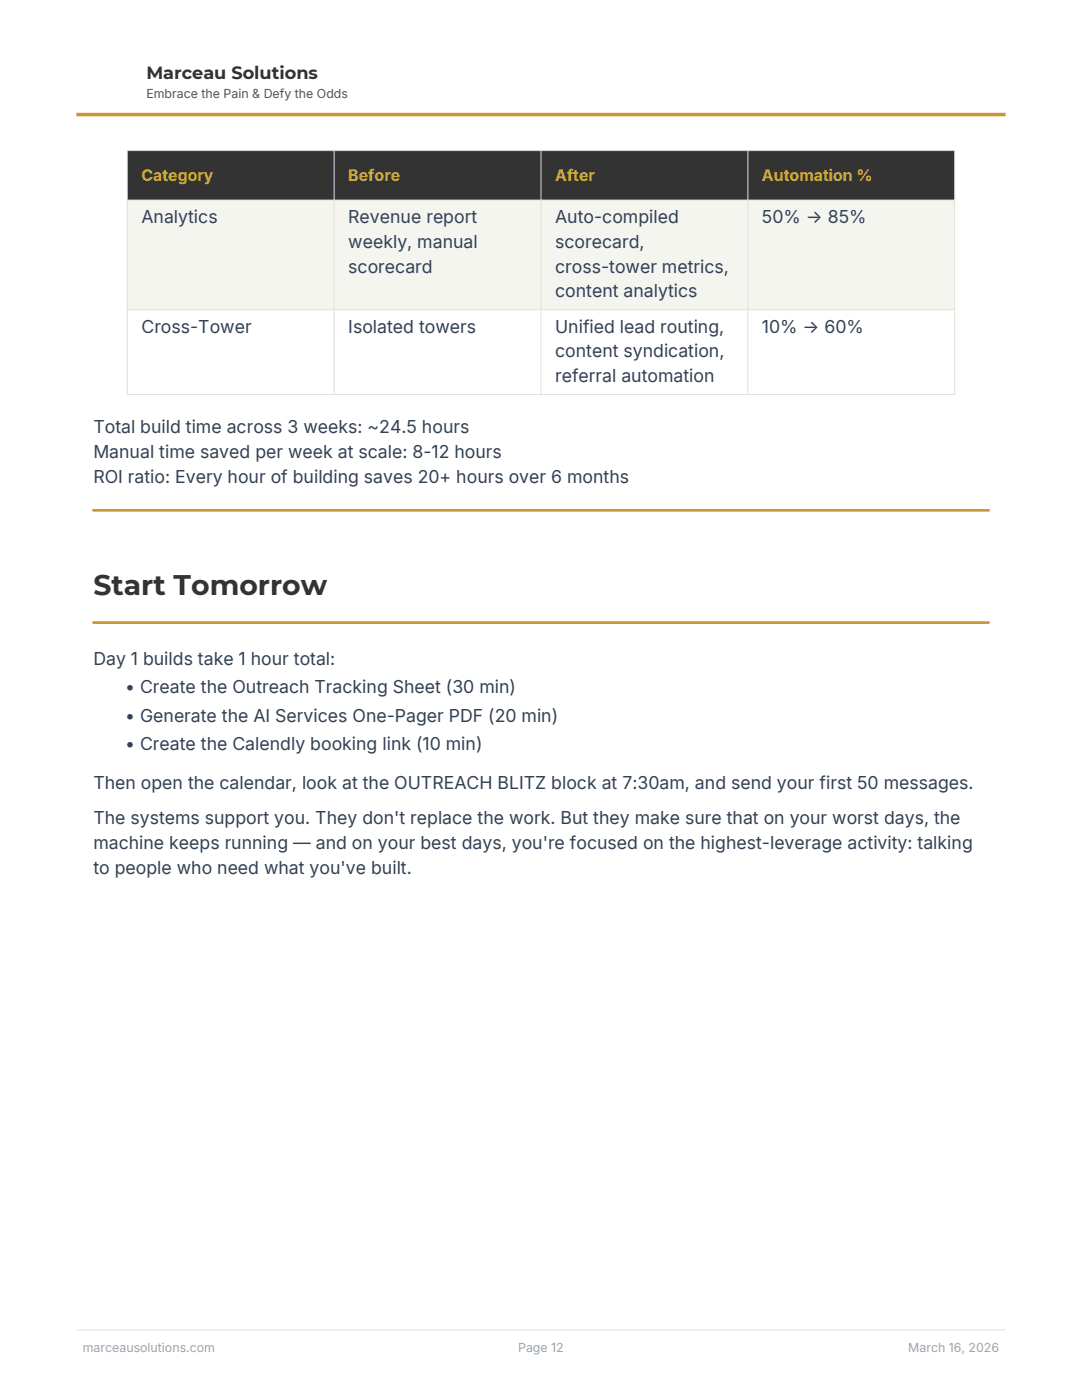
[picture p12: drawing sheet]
<svg xmlns="http://www.w3.org/2000/svg" width="216mm" height="279mm" viewBox="0 0 216 279" stroke-linecap="round" stroke-linejoin="round" font-family="sans-serif">
<defs><g id="words">
<text font-size="5.6" fill="#333" x="18.6" y="118.8">Start Tomorrow</text>
<text font-size="3.5" fill="#333" x="29.2" y="15.7">Marceau Solutions</text>
<g font-size="3.5" fill="#334155">
<text x="28.2" y="44.5">Analytics</text>
<text x="69.5" y="44.5">Revenue report</text>
<text x="110.8" y="44.5">Auto-compiled</text>
<text x="152" y="44.5">50% → 85%</text>
<text x="69.5" y="49.5">weekly, manual</text>
<text x="110.8" y="49.5">scorecard,</text>
<text x="69.5" y="54.4">scorecard</text>
<text x="110.8" y="54.4">cross-tower metrics,</text>
<text x="110.8" y="59.3">content analytics</text>
<text x="28.2" y="66.4">Cross-Tower</text>
<text x="69.5" y="66.4">Isolated towers</text>
<text x="110.8" y="66.4">Unified lead routing,</text>
<text x="110.8" y="71.3">content syndication,</text>
<text x="152" y="66.4">10% → 60%</text>
<text x="110.8" y="76.3">referral automation</text>
<text x="18.6" y="86.5">Total build time across 3 weeks: ~24.5 hours</text>
<text x="18.6" y="91.4">Manual time saved per week at scale: 8-12 hours</text>
<text x="18.6" y="96.4">ROI ratio: Every hour of building saves 20+ hours over 6 months</text>
<text x="18.6" y="132.7">Day 1 builds take 1 hour total:</text>
<text x="25" y="138.4">• Create the Outreach Tracking Sheet (30 min)</text>
<text x="25" y="144">• Generate the AI Services One-Pager PDF (20 min)</text>
<text x="25" y="149.6">• Create the Calendly booking link (10 min)</text>
<text x="18.6" y="157.4">Then open the calendar, look at the OUTREACH BLITZ block at 7:30am, and send your first 50 messages.</text>
<text x="18.6" y="164.5">The systems support you. They don't replace the work. But they make sure that on your worst days, the</text>
<text x="18.6" y="169.4">machine keeps running — and on your best days, you're focused on the highest-leverage activity: talking</text>
<text x="18.6" y="174.3">to people who need what you've built.</text>
</g>
<g font-size="3.2" fill="#d4af37">
<text x="28.2" y="36.1">Category</text>
<text x="69.5" y="36.1">Before</text>
<text x="110.8" y="36.1">After</text>
<text x="152" y="36.1">Automation %</text>
</g>
<text font-size="2.5" fill="#555" x="29.2" y="19.6">Embrace the Pain &amp; Defy the Odds</text>
<g font-size="2.5" fill="#94a3b8">
<text x="16.5" y="269.7">marceausolutions.com</text>
<text x="103.4" y="269.7">Page 12</text>
<text x="181.2" y="269.7">March 16, 2026</text>
</g>
</g></defs>
<path d="M15.2 22.9h185.5" fill="none" stroke="#c9963c" stroke-width=".71" stroke-linecap="butt"/>
<path d="M15.2 265.4h185.5" fill="none" stroke="#e2e0d8" stroke-width=".2"/>
<path d="M25.4 30.1h165.1v9.8h-165.1z" fill-rule="evenodd" fill="#333"/>
<path d="M25.4 39.9h165.1v21.9h-165.1z" fill-rule="evenodd" fill="#f5f5f0"/>
<path d="M25.4 61.8h165.1v16.9h-165.1z" fill-rule="evenodd" fill="#fff"/>
<path d="M25.4 30.1h165.1v48.6h-165.1zM25.4 39.9h165.1M66.7 30.1v48.6M107.9 30.1v48.6M149.2 30.1v48.6M25.4 61.8h165.1" fill="none" stroke="#e2e0d8" stroke-width=".2"/>
<path d="M18.6 101.8h178.7M18.6 124.2h178.7" fill="none" stroke="#c9963c" stroke-width=".53"/>
<use href="#words"/>
</svg>
